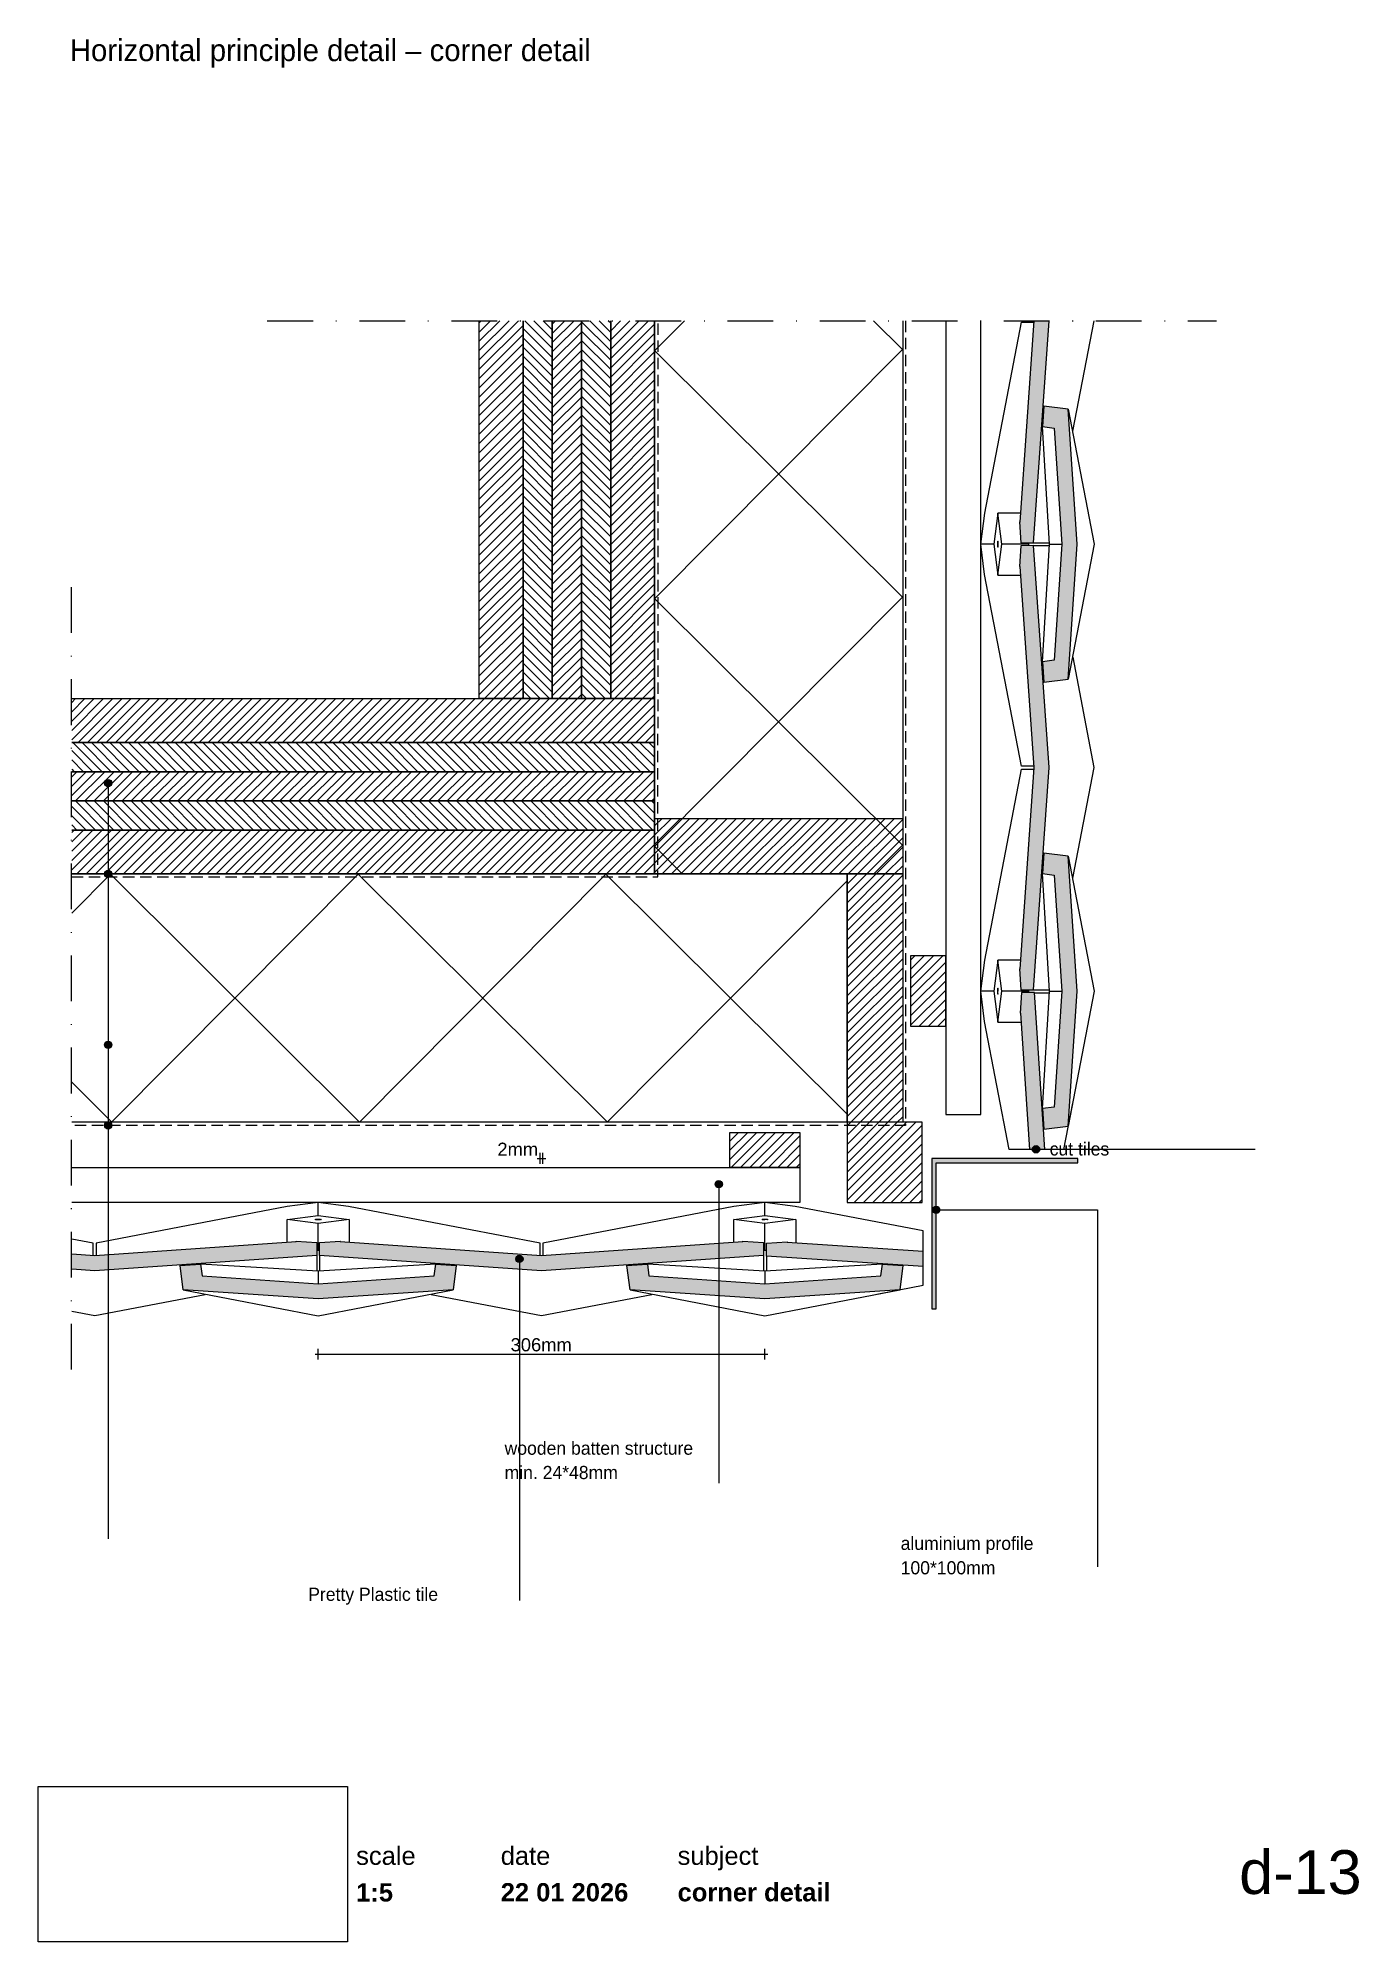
# Paper-space layout 'd-13 corner detail (3)' of a CAD drawing. Header units: millimetres. Extents: x 14 to 195, y 11 to 272.
import ezdxf
from ezdxf.xclip import XClip

# ---------------------------------------------------------------- set-up
doc = ezdxf.new("R2010")
doc.units = ezdxf.units.MM
doc.header["$MEASUREMENT"] = 0
doc.header["$XCLIPFRAME"] = 0
for name, pattern in [('B0302', [12.51, 6.26, -3.125, 0, -3.125]), ('B0701', [2.3412, 1.56, -0.7812]), ('Wipeout_Contour', [1000, 0, -1000])]:
    doc.linetypes.add(name, pattern=pattern)
for name, color, linetype in [('#01', 7, 'Continuous'), ('Dim - 1_50_100', 7, 'Continuous'), ('Info - 1_50_100', 7, 'Continuous'), ('Info - 1_5_10', 7, 'Continuous'), ('Info - Nederlands', 7, 'Continuous')]:
    doc.layers.add(name, color=color, linetype=linetype)
doc.styles.add('GENERATED_STYLE_1', font='HelveticaNeue.ttc')
doc.styles.add('GENERATED_STYLE_2', font='HelveticaNeue.ttc')
doc.styles.add('GENERATED_STYLE_3', font='Helvetica.ttc')
doc.styles.add('GENERATED_STYLE_4', font='')
doc.styles.get('GENERATED_STYLE_4').set_extended_font_data('Work Sans')
picture_1 = doc.add_image_def('image1.png', size_in_pixel=(317, 159))
pattern_1 = [(45, (-1064.309, 838.0838), (-0.6363961, 0.6363961), [])]
pattern_2 = [(315, (-1064.309, 838.0838), (0.6363961, 0.6363961), [])]

psp = doc.layouts.new('d-13 corner detail (3)')

# ---------------------------------------------------------------- texts
at = {"layer": 'Info - 1_5_10', "color": 2, "linetype": 'Continuous', "lineweight": 0, "insert": (18.06, 267.72), "char_height": 3, "attachment_point": 7, "style": 'GENERATED_STYLE_4'}
psp.add_mtext('\\A1;{\\pql;\\fWork Sans|b0|i0|c0|p0;\\W1.000000;Horizontal principle detail – corner detail}', dxfattribs=at)

# ---------------------------------------------------------------- blocks, each defined once
blk = doc.blocks.new('Drawing_1_1', base_point=(-200, 60))
at = {"color": 2, "linetype": 'Continuous', "lineweight": 0}
for s, insert, char_height, attachment_point, style in [('\\A1;{\\pql;\\fHelvetica Neue|b0|i0|c0|p0;\\W1.000000;date}', (77.08, 24.14), 2.5, 1, 'GENERATED_STYLE_1'), ('\\A1;{\\pql;\\fHelvetica Neue|b0|i0|c0|p0;\\W1.000000;subject}', (101.31, 24.14), 2.5, 1, 'GENERATED_STYLE_1'), ('\\A1;{\\pqr;\\fHelvetica Neue|b0|i0|c0|p0;\\W1.000000;d-13}', (195, 23.65), 6, 3, 'GENERATED_STYLE_1'), ('\\A1;{\\pql;\\fHelvetica Neue|b1|i0|c0|p0;\\W1.000000;1:5}', (57.28, 19.12), 2.5, 1, 'GENERATED_STYLE_2'), ('\\A1;{\\pql;\\fHelvetica Neue|b1|i0|c0|p0;\\W1.000000;22 01 2026}', (77.08, 19.14), 2.5, 1, 'GENERATED_STYLE_2'), ('\\A1;{\\pql;\\fHelvetica Neue|b1|i0|c0|p0;\\W1.000000;corner detail}', (101.31, 19.14), 2.5, 1, 'GENERATED_STYLE_2')]:
    blk.add_mtext(s, dxfattribs=dict(at, insert=insert, char_height=char_height, attachment_point=attachment_point, style=style))
at = {"color": 254, "linetype": 'Wipeout_Contour', "lineweight": 0, "ltscale": 174.062972}
blk.add_wipeout([(13.71, 11.09), (56.11, 11.09), (56.11, 32.35), (13.71, 32.35)], dxfattribs=at)
at = {"color": 2, "linetype": 'Continuous', "lineweight": 0, "insert": (57.28, 24.14), "char_height": 2.5, "attachment_point": 1, "style": 'GENERATED_STYLE_1'}
blk.add_mtext('\\A1;{\\pql;\\fHelvetica Neue|b0|i0|c0|p0;\\W1.000000;scale}', dxfattribs=at)
at = {"color": 9, "lineweight": 0}
image = blk.add_image(picture_1, insert=(13.71, 11.09), size_in_units=(42.4, 21.27), dxfattribs=at)
image.set_boundary_path([(-0.5, -0.5), (316.5, 158.5)])
blk = doc.blocks.new('Drawing_2_1', base_point=(-1064.31, 838.08))
at = {"layer": '#01', "linetype": 'Continuous', "lineweight": 0, "true_color": 0xe4e7e8}
for points in [[(148.18, 205.51), (148.13, 205.52), (148.32, 202.68), (150.07, 202.68), (152.18, 233.08), (150.1, 233.08)], [(151.46, 221.38), (151.28, 218.58), (152.88, 218.38), (153.95, 202.48), (152.88, 186.59), (151.28, 186.39), (151.46, 183.59), (154.79, 184.01), (156.04, 202.48), (154.79, 220.96)], [(150.1, 171.88), (148.18, 144.31), (148.13, 144.32), (148.32, 141.48), (150.07, 141.48), (152.18, 171.88), (150.07, 202.28), (148.32, 202.27), (148.13, 199.44), (148.18, 199.44)], [(151.46, 160.18), (151.28, 157.38), (152.88, 157.18), (153.95, 141.28), (152.88, 125.39), (151.28, 125.19), (151.46, 122.39), (154.79, 122.81), (156.04, 141.28), (154.79, 159.76)], [(148.23, 138.24), (148.28, 138.25), (149.51, 119.61), (151.59, 119.61), (150.18, 141.08), (148.42, 141.08)], [(21.48, 105.08), (18.31, 105.3), (18.31, 103.21), (21.48, 103), (51.88, 105.1), (51.87, 106.86), (49.04, 107.04), (49.04, 106.99)], [(82.68, 105.08), (55.11, 106.99), (55.12, 107.04), (52.28, 106.86), (52.28, 105.1), (82.68, 103), (113.08, 105.1), (113.07, 106.86), (110.24, 107.04), (110.24, 106.99)], [(116.31, 106.95), (113.48, 106.75), (113.48, 105), (134.94, 103.58), (134.94, 105.67), (116.3, 106.9)], [(33.17, 103.71), (33.59, 100.38), (52.07, 99.14), (70.55, 100.38), (70.96, 103.71), (68.17, 103.9), (67.96, 102.29), (52.07, 101.22), (36.17, 102.29), (35.97, 103.9)], [(94.37, 103.71), (94.79, 100.38), (113.27, 99.14), (131.75, 100.38), (132.16, 103.71), (129.37, 103.9), (129.16, 102.29), (113.27, 101.22), (97.37, 102.29), (97.17, 103.9)]]:
    blk.add_hatch(color=254, dxfattribs=at).paths.add_polyline_path(points)
at = {"layer": '#01', "linetype": 'Continuous', "lineweight": 0, "true_color": 0x000000}
for points in [[(22.81, 169.77), (22.85, 169.58), (22.96, 169.42), (23.12, 169.31), (23.31, 169.27), (23.5, 169.31), (23.67, 169.42), (23.77, 169.58), (23.81, 169.77), (23.77, 169.96), (23.67, 170.12), (23.5, 170.23), (23.31, 170.27), (23.12, 170.23), (22.96, 170.12), (22.85, 169.96)], [(22.81, 157.33), (22.85, 157.14), (22.96, 156.98), (23.12, 156.87), (23.31, 156.83), (23.5, 156.87), (23.67, 156.98), (23.77, 157.14), (23.81, 157.33), (23.77, 157.52), (23.67, 157.68), (23.5, 157.79), (23.31, 157.83), (23.12, 157.79), (22.96, 157.68), (22.85, 157.52)], [(22.81, 133.92), (22.85, 133.73), (22.96, 133.57), (23.12, 133.46), (23.31, 133.42), (23.5, 133.46), (23.67, 133.57), (23.77, 133.73), (23.81, 133.92), (23.77, 134.11), (23.67, 134.27), (23.5, 134.38), (23.31, 134.42), (23.12, 134.38), (22.96, 134.27), (22.85, 134.11)], [(22.81, 122.9), (22.85, 122.7), (22.96, 122.54), (23.12, 122.43), (23.31, 122.4), (23.5, 122.43), (23.67, 122.54), (23.77, 122.7), (23.81, 122.9), (23.77, 123.09), (23.67, 123.25), (23.5, 123.36), (23.31, 123.4), (23.12, 123.36), (22.96, 123.25), (22.85, 123.09)], [(149.9, 119.62), (149.94, 119.42), (150.05, 119.26), (150.21, 119.15), (150.4, 119.12), (150.6, 119.15), (150.76, 119.26), (150.87, 119.42), (150.9, 119.62), (150.87, 119.81), (150.76, 119.97), (150.6, 120.08), (150.4, 120.12), (150.21, 120.08), (150.05, 119.97), (149.94, 119.81)], [(106.44, 114.84), (106.48, 114.65), (106.59, 114.49), (106.75, 114.38), (106.94, 114.34), (107.13, 114.38), (107.29, 114.49), (107.4, 114.65), (107.44, 114.84), (107.4, 115.03), (107.29, 115.19), (107.13, 115.3), (106.94, 115.34), (106.75, 115.3), (106.59, 115.19), (106.48, 115.03)], [(136.24, 111.33), (136.28, 111.14), (136.39, 110.98), (136.55, 110.87), (136.74, 110.83), (136.93, 110.87), (137.1, 110.98), (137.2, 111.14), (137.24, 111.33), (137.2, 111.52), (137.1, 111.68), (136.93, 111.79), (136.74, 111.83), (136.55, 111.79), (136.39, 111.68), (136.28, 111.52)], [(79.14, 104.61), (79.18, 104.42), (79.29, 104.26), (79.45, 104.15), (79.64, 104.11), (79.83, 104.15), (80, 104.26), (80.1, 104.42), (80.14, 104.61), (80.1, 104.8), (80, 104.96), (79.83, 105.07), (79.64, 105.11), (79.45, 105.07), (79.29, 104.96), (79.18, 104.8)]]:
    blk.add_hatch(color=18, dxfattribs=at).paths.add_polyline_path(points)
at = {"layer": 'Info - 1_50_100', "linetype": 'Continuous', "lineweight": 0, "true_color": 0x000000}
h = blk.add_hatch(dxfattribs=at)
h.set_pattern_fill('310_Naaldhout__01__0001', color=18, style=0, pattern_type=2)
h.set_pattern_definition(pattern_1)
h.paths.add_polyline_path([(80.14, 233.08), (74.14, 233.08), (74.14, 181.33), (80.14, 181.33)])
h = blk.add_hatch(dxfattribs=at)
h.set_pattern_fill('310_Naaldhout__02__0001', color=18, style=0, pattern_type=2)
h.set_pattern_definition(pattern_2)
h.paths.add_polyline_path([(84.14, 233.08), (80.14, 233.08), (80.14, 181.33), (84.14, 181.33)])
h = blk.add_hatch(dxfattribs=at)
h.set_pattern_fill('310_Naaldhout__01__0001', color=18, style=0, pattern_type=2)
h.set_pattern_definition(pattern_1)
h.paths.add_polyline_path([(88.14, 233.08), (84.14, 233.08), (84.14, 181.33), (88.14, 181.33)])
h = blk.add_hatch(dxfattribs=at)
h.set_pattern_fill('310_Naaldhout__02__0001', color=18, style=0, pattern_type=2)
h.set_pattern_definition(pattern_2)
h.paths.add_polyline_path([(92.14, 233.08), (88.14, 233.08), (88.14, 181.33), (92.14, 181.33)])
h = blk.add_hatch(dxfattribs=at)
h.set_pattern_fill('310_Naaldhout__01__0001', color=18, style=0, pattern_type=2)
h.set_pattern_definition(pattern_1)
h.paths.add_polyline_path([(98.14, 233.08), (92.14, 233.08), (92.14, 181.33), (98.14, 181.33)])
h = blk.add_hatch(dxfattribs=at)
h.set_pattern_fill('415_Isolatie_ruit_0001', color=18, style=0, pattern_type=2)
h.set_pattern_definition([(45.152, (98.143, 262.897), (-16.9703, 16.8807), []), (135.152, (98.143, 262.897), (16.9703, 17.0605), [])])
h.paths.add_polyline_path([(132.14, 233.08), (98.14, 233.08), (98.14, 157.33), (132.14, 157.33)])
h = blk.add_hatch(dxfattribs=at)
h.set_pattern_fill('310_Naaldhout__01__0001', color=18, style=0, pattern_type=2)
h.set_pattern_definition(pattern_1)
h.paths.add_polyline_path([(98.14, 181.33), (18.31, 181.33), (18.31, 175.33), (98.14, 175.33)])
h = blk.add_hatch(dxfattribs=at)
h.set_pattern_fill('310_Naaldhout__02__0001', color=18, style=0, pattern_type=2)
h.set_pattern_definition(pattern_2)
h.paths.add_polyline_path([(98.14, 175.33), (18.31, 175.33), (18.31, 171.33), (98.14, 171.33)])
h = blk.add_hatch(dxfattribs=at)
h.set_pattern_fill('310_Naaldhout__01__0001', color=18, style=0, pattern_type=2)
h.set_pattern_definition(pattern_1)
h.paths.add_polyline_path([(98.14, 171.33), (18.31, 171.33), (18.31, 167.33), (98.14, 167.33)])
h = blk.add_hatch(dxfattribs=at)
h.set_pattern_fill('310_Naaldhout__02__0001', color=18, style=0, pattern_type=2)
h.set_pattern_definition(pattern_2)
h.paths.add_polyline_path([(98.14, 167.33), (18.31, 167.33), (18.31, 163.33), (98.14, 163.33)])
h = blk.add_hatch(dxfattribs=at)
h.set_pattern_fill('310_Naaldhout__01__0001', color=18, style=0, pattern_type=2)
h.set_pattern_definition(pattern_1)
h.paths.add_polyline_path([(98.14, 157.33), (132.14, 157.33), (132.14, 164.93), (98.14, 164.93)])
h = blk.add_hatch(dxfattribs=at)
h.set_pattern_fill('310_Naaldhout__01__0001', color=18, style=0, pattern_type=2)
h.set_pattern_definition(pattern_1)
h.paths.add_polyline_path([(98.14, 163.33), (18.31, 163.33), (18.31, 157.33), (98.14, 157.33)])
h = blk.add_hatch(dxfattribs=at)
h.set_pattern_fill('415_Isolatie_ruit_0001', color=18, style=0, pattern_type=2)
h.set_pattern_definition([(135.152, (23.777, 123.33), (16.8807, 16.9703), []), (225.152, (23.777, 123.33), (-17.0605, 16.9703), [])])
h.paths.add_polyline_path([(124.54, 157.33), (18.31, 157.33), (18.31, 123.33), (124.54, 123.33)])
h = blk.add_hatch(dxfattribs=at)
h.set_pattern_fill('310_Naaldhout__01__0001', color=18, style=0, pattern_type=2)
h.set_pattern_definition(pattern_1)
h.paths.add_polyline_path([(132.14, 123.33), (132.14, 157.33), (124.54, 157.33), (124.54, 123.33)])
blk.add_hatch(color=18, dxfattribs=at).paths.add_polyline_path([(136.74, 97.78), (136.74, 117.78), (156.14, 117.78), (156.14, 118.38), (136.14, 118.38), (136.14, 97.78)])
at = {"layer": 'Info - 1_5_10', "linetype": 'Continuous', "lineweight": 0, "true_color": 0x99a3a6}
h = blk.add_hatch(dxfattribs=at)
h.set_pattern_fill('310_Naaldhout__01__0001', color=253, style=0, pattern_type=2)
h.set_pattern_definition(pattern_1)
h.paths.add_polyline_path([(138.03, 146.1), (133.23, 146.1), (133.23, 136.5), (138.03, 136.5)])
h = blk.add_hatch(dxfattribs=at)
h.set_pattern_fill('310_Naaldhout__01__0001', color=253, style=0, pattern_type=2)
h.set_pattern_definition(pattern_1)
h.paths.add_polyline_path([(124.54, 123.33), (124.54, 112.33), (134.81, 112.33), (134.81, 123.33)])
h = blk.add_hatch(dxfattribs=at)
h.set_pattern_fill('310_Naaldhout__01__0001', color=253, style=0, pattern_type=2)
h.set_pattern_definition(pattern_1)
h.paths.add_polyline_path([(108.46, 117.13), (118.06, 117.13), (118.06, 121.93), (108.46, 121.93)])
at = {"layer": '#01', "color": 9, "linetype": 'Continuous', "lineweight": 0}
for p, q in [((143.38, 206.72), (148.41, 232.88)), ((148.41, 232.88), (150.11, 232.88)), ((158.33, 233.08), (155.42, 217.96)), ((154.79, 220.96), (158.36, 202.48)), ((152.24, 202.48), (151.28, 218.58)), ((142.85, 202.48), (143.38, 206.72)), ((145.17, 206.72), (144.63, 202.48)), ((148.27, 206.72), (145.17, 206.72)), ((145.7, 202.48), (145.17, 206.72)), ((143.36, 198.34), (142.85, 202.48)), ((144.63, 202.48), (142.85, 202.48)), ((144.63, 202.48), (145.17, 198.24)), ((145.13, 202.76), (145.11, 202.48)), ((145.11, 202.48), (145.13, 202.2)), ((145.17, 202.88), (145.13, 202.76)), ((145.13, 202.2), (145.17, 202.08)), ((145.2, 202.76), (145.17, 202.88)), ((145.17, 198.24), (145.7, 202.48)), ((145.17, 202.08), (145.2, 202.2)), ((145.22, 202.48), (145.2, 202.76)), ((145.2, 202.2), (145.22, 202.48)), ((149.39, 202.48), (145.7, 202.48)), ((149.35, 202.68), (149.39, 202.48)), ((149.39, 202.48), (149.35, 202.28)), ((150.07, 202.68), (152.23, 202.68)), ((150.07, 202.28), (152.23, 202.28)), ((151.28, 186.39), (152.24, 202.48)), ((152.24, 202.48), (153.95, 202.48)), ((158.36, 202.48), (154.79, 184.01)), ((148.41, 172.08), (143.36, 198.34)), ((145.17, 198.24), (148.27, 198.25)), ((155.43, 186.99), (158.33, 171.88)), ((150.08, 172.08), (148.41, 172.08)), ((143.38, 145.52), (148.41, 171.68)), ((148.41, 171.68), (150.11, 171.68)), ((158.33, 171.88), (155.42, 156.76)), ((23.31, 169.27), (23.31, 78.73)), ((154.79, 159.76), (158.36, 141.28)), ((23.31, 156.83), (23.31, 66.29)), ((152.24, 141.28), (151.28, 157.38)), ((142.85, 141.28), (143.38, 145.52)), ((145.17, 145.52), (144.63, 141.28)), ((148.32, 145.52), (145.17, 145.52)), ((145.7, 141.28), (145.17, 145.52)), ((143.36, 137.14), (142.85, 141.28)), ((144.63, 141.28), (142.85, 141.28)), ((144.63, 141.28), (145.17, 137.04)), ((145.13, 141.56), (145.11, 141.28)), ((145.11, 141.28), (145.13, 141)), ((145.17, 141.68), (145.13, 141.56)), ((145.13, 141), (145.17, 140.88)), ((145.2, 141.56), (145.17, 141.68)), ((145.17, 137.04), (145.7, 141.28)), ((145.17, 140.88), (145.2, 141)), ((145.22, 141.28), (145.2, 141.56)), ((149.39, 141.28), (145.7, 141.28)), ((149.35, 141.48), (149.39, 141.28)), ((149.39, 141.28), (149.35, 141.08)), ((150.07, 141.48), (152.23, 141.48)), ((150.16, 141.06), (152.2, 141.06)), ((151.28, 125.19), (152.24, 141.28)), ((152.24, 141.28), (153.95, 141.28)), ((158.36, 141.28), (154.79, 122.81)), ((146.73, 119.61), (143.36, 137.14)), ((145.17, 137.04), (148.36, 137.05)), ((23.31, 133.42), (23.31, 83.11)), ((155.4, 125.94), (154.18, 119.61)), ((23.31, 122.4), (23.31, 66.29)), ((149.51, 119.61), (146.73, 119.61)), ((154.18, 119.61), (149.51, 119.61)), ((150.9, 119.62), (180.42, 119.62)), ((52.07, 112.33), (47.83, 111.8)), ((56.22, 111.81), (52.07, 112.33)), ((52.07, 110.55), (52.07, 112.33)), ((106.94, 114.34), (106.94, 73.9)), ((113.27, 112.33), (109.03, 111.8)), ((117.42, 111.81), (113.27, 112.33)), ((113.27, 110.55), (113.27, 112.33)), ((47.83, 111.8), (21.67, 106.76)), ((47.83, 110.01), (52.07, 110.55)), ((47.83, 106.91), (47.83, 110.01)), ((52.07, 109.48), (47.83, 110.01)), ((51.67, 110.01), (51.79, 110.05)), ((51.79, 109.97), (51.67, 110.01)), ((51.79, 110.05), (52.07, 110.06)), ((52.07, 109.96), (51.79, 109.97)), ((52.07, 110.55), (56.31, 110.01)), ((52.07, 110.06), (52.35, 110.05)), ((56.31, 110.01), (52.07, 109.48)), ((52.35, 109.97), (52.07, 109.96)), ((52.35, 110.05), (52.47, 110.01)), ((52.47, 110.01), (52.35, 109.97)), ((82.47, 106.76), (56.22, 111.81)), ((56.31, 110.01), (56.31, 106.91)), ((109.03, 111.8), (82.87, 106.76)), ((109.03, 110.01), (113.27, 110.55)), ((109.03, 106.85), (109.03, 110.01)), ((113.27, 109.48), (109.03, 110.01)), ((112.87, 110.01), (112.99, 110.05)), ((112.99, 109.97), (112.87, 110.01)), ((112.99, 110.05), (113.27, 110.06)), ((113.27, 109.96), (112.99, 109.97)), ((113.27, 110.55), (117.51, 110.01)), ((113.27, 110.06), (113.55, 110.05)), ((117.51, 110.01), (113.27, 109.48)), ((113.55, 110.05), (113.67, 110.01)), ((113.67, 110.01), (113.55, 109.97)), ((134.94, 108.44), (117.42, 111.81)), ((117.51, 110.01), (117.5, 106.82)), ((21.27, 106.76), (18.31, 107.33)), ((52.07, 105.79), (52.07, 109.48)), ((113.27, 105.79), (113.27, 109.48)), ((134.94, 105.67), (134.94, 108.44)), ((21.27, 105.09), (21.27, 106.76)), ((21.67, 106.76), (21.67, 105.07)), ((51.88, 105.83), (52.07, 105.79)), ((51.88, 105.1), (51.88, 102.95)), ((52.07, 105.79), (52.28, 105.83)), ((52.28, 105.1), (52.28, 102.95)), ((82.47, 105.09), (82.47, 106.76)), ((82.87, 106.76), (82.87, 105.07)), ((113.08, 105.83), (113.27, 105.79)), ((113.08, 105.1), (113.08, 102.95)), ((113.27, 105.79), (113.48, 105.83)), ((113.49, 105.01), (113.49, 102.98)), ((134.94, 101), (134.94, 105.67)), ((52.07, 102.94), (35.97, 103.9)), ((68.17, 103.9), (52.07, 102.94)), ((52.07, 102.94), (52.07, 101.22)), ((79.64, 104.11), (79.64, 57.86)), ((113.27, 102.94), (97.17, 103.9)), ((129.37, 103.9), (113.27, 102.94)), ((113.27, 102.94), (113.27, 101.22)), ((21.48, 96.85), (36.59, 99.76)), ((33.59, 100.38), (52.07, 96.82)), ((52.07, 96.82), (70.55, 100.38)), ((67.56, 99.75), (82.68, 96.85)), ((82.68, 96.85), (97.79, 99.76)), ((94.79, 100.38), (113.27, 96.82)), ((113.27, 96.82), (131.75, 100.38)), ((128.61, 99.78), (134.94, 101)), ((18.31, 97.46), (21.48, 96.85))]:
    blk.add_line(p, q, dxfattribs=at)
at = {"layer": '#01', "color": 2, "linetype": 'Continuous', "lineweight": 0}
for p, q in [((150.1, 233.08), (148.18, 205.51)), ((150.07, 202.68), (152.18, 233.08)), ((151.46, 221.38), (151.28, 218.58)), ((154.79, 220.96), (151.46, 221.38)), ((156.04, 202.48), (154.79, 220.96)), ((151.28, 218.58), (152.88, 218.38)), ((152.88, 218.38), (153.95, 202.48)), ((148.18, 205.51), (148.13, 205.52)), ((148.13, 205.52), (148.32, 202.68)), ((148.32, 202.27), (148.13, 199.44)), ((148.32, 202.68), (150.07, 202.68)), ((150.07, 202.28), (148.32, 202.27)), ((152.18, 171.88), (150.07, 202.28)), ((153.95, 202.48), (152.88, 186.59)), ((154.79, 184.01), (156.04, 202.48)), ((148.13, 199.44), (148.18, 199.44)), ((148.18, 199.44), (150.1, 171.88)), ((152.88, 186.59), (151.28, 186.39)), ((151.28, 186.39), (151.46, 183.59)), ((151.46, 183.59), (154.79, 184.01)), ((150.1, 171.88), (148.18, 144.31)), ((150.07, 141.48), (152.18, 171.88)), ((151.46, 160.18), (151.28, 157.38)), ((154.79, 159.76), (151.46, 160.18)), ((156.04, 141.28), (154.79, 159.76)), ((151.28, 157.38), (152.88, 157.18)), ((152.88, 157.18), (153.95, 141.28)), ((148.18, 144.31), (148.13, 144.32)), ((148.13, 144.32), (148.32, 141.48)), ((148.42, 141.08), (148.23, 138.24)), ((148.32, 141.48), (150.07, 141.48)), ((150.18, 141.08), (148.42, 141.08)), ((151.59, 119.61), (150.18, 141.08)), ((153.95, 141.28), (152.88, 125.39)), ((154.79, 122.81), (156.04, 141.28)), ((148.23, 138.24), (148.28, 138.25)), ((148.28, 138.25), (149.51, 119.61)), ((152.88, 125.39), (151.28, 125.19)), ((151.28, 125.19), (151.46, 122.39)), ((151.46, 122.39), (154.79, 122.81)), ((21.48, 105.08), (49.04, 106.99)), ((49.04, 106.99), (49.04, 107.04)), ((49.04, 107.04), (51.87, 106.86)), ((52.28, 106.86), (55.12, 107.04)), ((55.12, 107.04), (55.11, 106.99)), ((55.11, 106.99), (82.68, 105.08)), ((82.68, 105.08), (110.24, 106.99)), ((110.24, 106.99), (110.24, 107.04)), ((110.24, 107.04), (113.07, 106.86)), ((113.48, 106.75), (116.31, 106.95)), ((116.31, 106.95), (116.3, 106.9)), ((116.3, 106.9), (134.94, 105.67)), ((18.31, 105.3), (21.48, 105.08)), ((51.88, 105.1), (21.48, 103)), ((51.87, 106.86), (51.88, 105.1)), ((52.28, 105.1), (52.28, 106.86)), ((82.68, 103), (52.28, 105.1)), ((113.08, 105.1), (82.68, 103)), ((113.07, 106.86), (113.08, 105.1)), ((113.48, 105), (113.48, 106.75)), ((134.94, 103.58), (113.48, 105)), ((21.48, 103), (18.31, 103.21)), ((33.17, 103.71), (35.97, 103.9)), ((33.59, 100.38), (33.17, 103.71)), ((35.97, 103.9), (36.17, 102.29)), ((36.17, 102.29), (52.07, 101.22)), ((52.07, 101.22), (67.96, 102.29)), ((67.96, 102.29), (68.17, 103.9)), ((68.17, 103.9), (70.96, 103.71)), ((70.96, 103.71), (70.55, 100.38)), ((94.37, 103.71), (97.17, 103.9)), ((94.79, 100.38), (94.37, 103.71)), ((97.17, 103.9), (97.37, 102.29)), ((97.37, 102.29), (113.27, 101.22)), ((113.27, 101.22), (129.16, 102.29)), ((129.16, 102.29), (129.37, 103.9)), ((129.37, 103.9), (132.16, 103.71)), ((132.16, 103.71), (131.75, 100.38)), ((52.07, 99.14), (33.59, 100.38)), ((70.55, 100.38), (52.07, 99.14)), ((113.27, 99.14), (94.79, 100.38)), ((131.75, 100.38), (113.27, 99.14))]:
    blk.add_line(p, q, dxfattribs=at)
at = {"layer": '#01', "color": 2, "linetype": 'B0701', "lineweight": 0, "flags": 128}
for points in [[(132.54, 233.08), (132.54, 122.9), (18.31, 122.9)], [(18.31, 156.93), (98.62, 156.93), (98.63, 233.08)]]:
    blk.add_lwpolyline(points, dxfattribs=at)
at = {"layer": '#01', "color": 9, "linetype": 'Continuous', "lineweight": 0, "flags": 128}
blk.add_lwpolyline([(137.24, 111.33), (158.82, 111.33), (158.82, 62.46)], dxfattribs=at)
at = {"layer": '#01', "color": 1, "linetype": 'Continuous', "lineweight": 0}
for centre in [(23.31, 169.77), (23.31, 157.33), (23.31, 133.92), (23.31, 122.9), (150.4, 119.62), (106.94, 114.84), (136.74, 111.33), (79.64, 104.61)]:
    blk.add_circle(centre, 0.5, dxfattribs=at)
at = {"layer": 'Dim - 1_50_100', "color": 1, "linetype": 'Continuous', "lineweight": 0}
for p, q in [((82.07, 118.37), (82.47, 118.37)), ((82.47, 117.62), (82.47, 119.12)), ((82.47, 118.37), (82.87, 118.37)), ((82.87, 117.62), (82.87, 119.12)), ((82.87, 118.37), (83.27, 118.37)), ((51.67, 91.57), (52.07, 91.57)), ((52.07, 90.82), (52.07, 92.32)), ((52.07, 91.57), (113.27, 91.57)), ((113.27, 90.82), (113.27, 92.32)), ((113.27, 91.57), (113.67, 91.57))]:
    blk.add_line(p, q, dxfattribs=at)
at = {"layer": 'Info - 1_50_100', "color": 9, "linetype": 'Continuous', "lineweight": 0, "flags": 128}
for points in [[(80.14, 233.08), (80.14, 181.33), (74.14, 181.33), (74.14, 233.08)], [(84.14, 233.08), (84.14, 181.33), (80.14, 181.33), (80.14, 233.08)], [(88.14, 233.08), (88.14, 181.33), (84.14, 181.33), (84.14, 233.08)], [(92.14, 233.08), (92.14, 181.33), (88.14, 181.33), (88.14, 233.08)], [(98.14, 233.08), (98.14, 181.33), (92.14, 181.33), (92.14, 233.08)], [(138.03, 233.08), (138.03, 124.37), (142.83, 124.37), (142.83, 233.08)], [(18.31, 181.33), (98.14, 181.33), (98.14, 175.33), (18.31, 175.33)], [(18.31, 175.33), (98.14, 175.33), (98.14, 171.33), (18.31, 171.33)], [(18.31, 171.33), (98.14, 171.33), (98.14, 167.33), (18.31, 167.33)], [(18.31, 167.33), (98.14, 167.33), (98.14, 163.33), (18.31, 163.33)], [(18.31, 163.33), (98.14, 163.33), (98.14, 157.33), (18.31, 157.33)], [(18.31, 117.13), (118.06, 117.13), (118.06, 112.33), (18.31, 112.33)]]:
    blk.add_lwpolyline(points, dxfattribs=at)
at = {"layer": 'Info - 1_50_100', "color": 1, "linetype": 'Continuous', "lineweight": 0, "flags": 128}
for points in [[(132.14, 233.08), (132.14, 157.33), (98.14, 157.33), (98.14, 233.08)], [(18.31, 157.33), (124.54, 157.33), (124.54, 123.33), (18.31, 123.33)]]:
    blk.add_lwpolyline(points, dxfattribs=at)
at = {"layer": 'Info - 1_50_100', "color": 4, "linetype": 'Continuous', "lineweight": 0, "flags": 128}
blk.add_lwpolyline([(18.31, 181.33), (98.14, 181.33), (98.14, 157.33), (18.31, 157.33)], dxfattribs=at)
at = {"layer": 'Info - 1_50_100', "color": 2, "linetype": 'Continuous', "lineweight": 0, "flags": 128}
for points in [[(98.14, 157.33), (98.14, 164.93), (132.14, 164.93), (132.14, 157.33)], [(132.14, 123.33), (124.54, 123.33), (124.54, 157.33), (132.14, 157.33)]]:
    blk.add_lwpolyline(points, close=True, dxfattribs=at)
at = {"layer": 'Info - 1_50_100', "color": 9, "linetype": 'Continuous', "lineweight": 0, "flags": 128}
blk.add_lwpolyline([(136.74, 97.78), (136.74, 117.78), (156.14, 117.78), (156.14, 118.38), (136.14, 118.38), (136.14, 97.78)], close=True, dxfattribs=at)
at = {"layer": 'Info - 1_5_10', "color": 4, "linetype": 'Continuous', "lineweight": 0, "flags": 128}
for points in [[(138.03, 146.1), (133.23, 146.1), (133.23, 136.5), (138.03, 136.5)], [(124.54, 123.33), (124.54, 112.33), (134.81, 112.33), (134.81, 123.33)], [(108.46, 117.13), (108.46, 121.93), (118.06, 121.93), (118.06, 117.13)]]:
    blk.add_lwpolyline(points, close=True, dxfattribs=at)
at = {"layer": 'Dim - 1_50_100', "color": 2, "linetype": 'Continuous', "lineweight": 0, "char_height": 1.8, "attachment_point": 7, "style": 'GENERATED_STYLE_3'}
for s, insert, width in [('\\A1;{\\pql;\\fHelvetica|b0|i0|c0|p0;\\W1.000000;2mm}', (76.62, 118.73), 5.6469), ('\\A1;{\\pql;\\fHelvetica|b0|i0|c0|p0;\\W1.000000;306mm}', (78.43, 91.93), 8.4735)]:
    blk.add_mtext(s, dxfattribs=dict(at, insert=insert, width=width))
at = {"layer": 'Info - Nederlands', "color": 2, "linetype": 'Continuous', "lineweight": 0, "char_height": 1.8, "attachment_point": 4, "style": 'GENERATED_STYLE_4'}
for s, insert in [('\\A1;{\\pql;\\fWork Sans|b0|i0|c0|p0;\\W1.000000;cut tiles}', (152.27, 119.66)), ('\\A1;{\\pql;\\fWork Sans|b0|i0|c0|p0;\\W1.000000;Pretty Plastic tile}', (50.71, 58.42))]:
    blk.add_mtext(s, dxfattribs=dict(at, insert=insert))
for s, insert, line_spacing_factor in [('\\A1;{\\pql;\\fWork Sans|b0|i0|c0|p0;\\W1.000000;wall\\P\\pql;\\fWork Sans|b0|i0|c0|p0;\\W1.000000;vapour barrier\\P\\pql;\\fWork Sans|b0|i0|c0|p0;\\C9;\\H1.000060x;\\W1.000000;insulation\\P\\pql;\\fWork Sans|b0|i0|c0|p0;\\C2;\\H0.999940x;\\W1.000000;waterproof membrane}', (-5.66, 72.68), 1.064799), ('\\A1;{\\pql;\\fWork Sans|b0|i0|c0|p0;\\W1.000000;wooden batten structure\\P\\pql;\\fWork Sans|b0|i0|c0|p0;\\W1.000000;min. 24*48mm}', (77.61, 77.02), 1.110307), ('\\A1;{\\pql;\\fWork Sans|b0|i0|c0|p0;\\W1.000000;aluminium profile\\P\\pql;\\fWork Sans|b0|i0|c0|p0;\\W1.000000;100*100mm}', (131.86, 63.98), 1.115522)]:
    blk.add_mtext(s, dxfattribs=dict(at, insert=insert, line_spacing_factor=line_spacing_factor))

# ---------------------------------------------------------------- linework, layer by layer
at = {"layer": '#01', "color": 3, "linetype": 'B0302', "lineweight": 0}
for p, q in [((45.11, 233.08), (175.11, 233.08)), ((18.31, 89.45), (18.31, 199.45))]:
    psp.add_line(p, q, dxfattribs=at)

# ---------------------------------------------------------------- block references
at = {"color": 4, "linetype": 'Continuous', "lineweight": 0}
ref = psp.add_blockref('Drawing_2_1', (-1064.31, 838.08), dxfattribs=at)
XClip(ref).set_block_clipping_path([(18.3118260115, 42.9680184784), (198.269050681, 233.0848092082)])
ref = psp.add_blockref('Drawing_1_1', (-200, 60), dxfattribs=at)
XClip(ref).set_block_clipping_path([(-287.3178906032, -75.7273941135), (502.7286062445, 56.3449743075)])

psp.set_redraw_order([(e.dxf.handle, doc.entitydb.next_handle()) for e in psp.query("TEXT MTEXT ATTDEF DIMENSION ARC_DIMENSION")])  # texts and dimensions are drawn at this point

doc.saveas('drawing.dxf')
